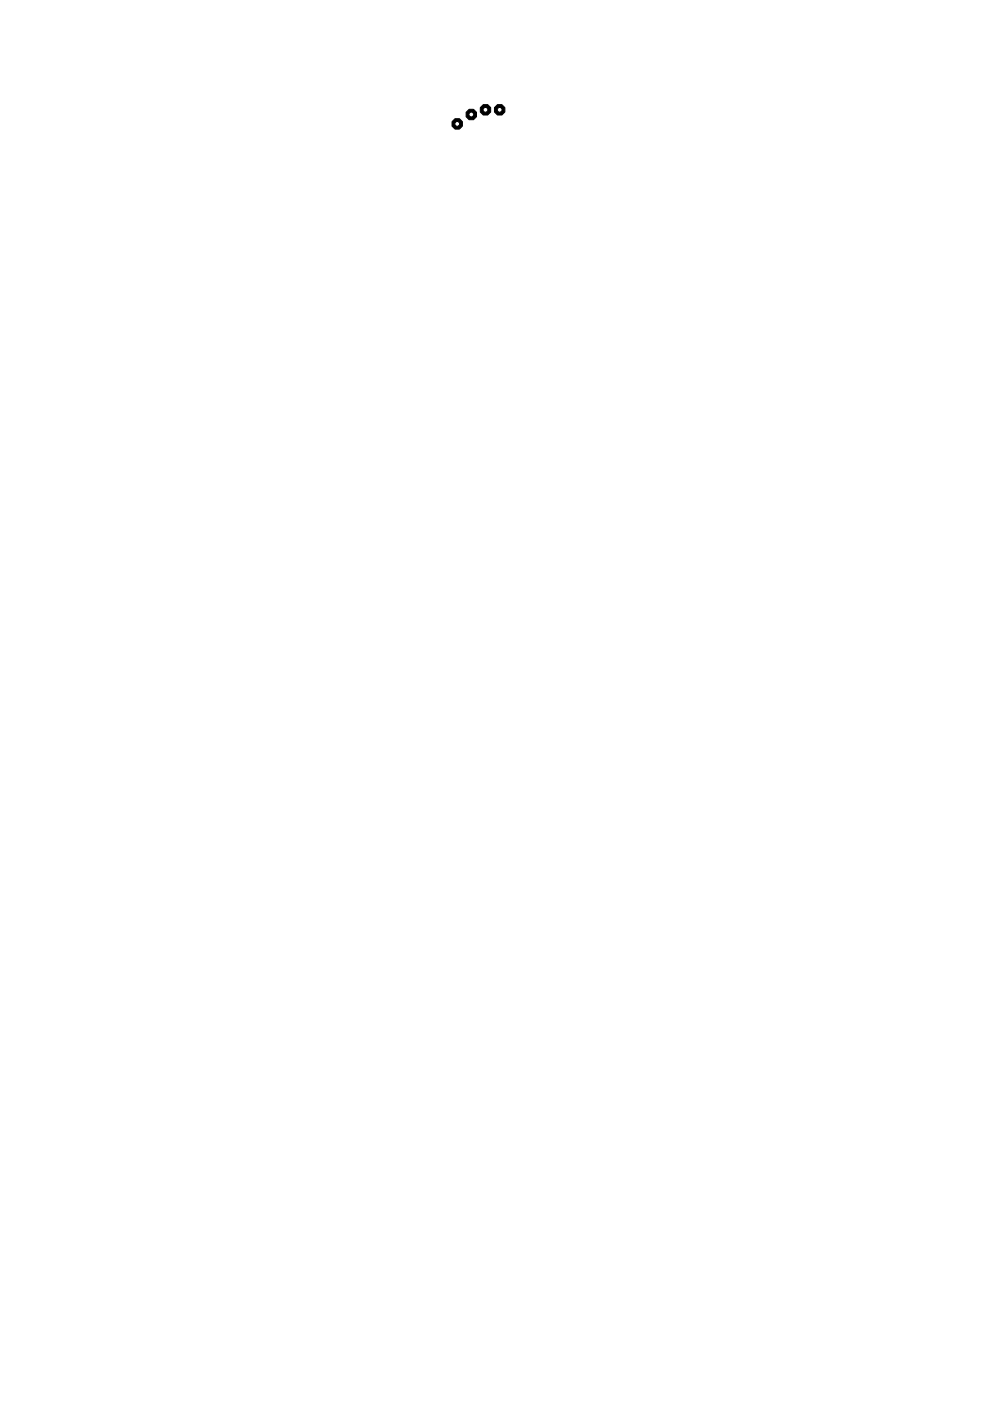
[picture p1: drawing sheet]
<svg xmlns="http://www.w3.org/2000/svg" width="210mm" height="297mm" viewBox="0 0 210 297" stroke-linecap="round" stroke-linejoin="round" font-family="sans-serif">
<circle cx="105.9" cy="23.3" r="1.2" fill="#000" stroke="#000" stroke-width=".21"/>
<circle cx="105.9" cy="23.3" r=".51" fill="#fff" stroke="#000" stroke-width=".21"/>
<circle cx="102.9" cy="23.3" r="1.2" fill="#000" stroke="#000" stroke-width=".21"/>
<circle cx="102.9" cy="23.3" r=".51" fill="#fff" stroke="#000" stroke-width=".21"/>
<circle cx="99.9" cy="24.3" r="1.2" fill="#000" stroke="#000" stroke-width=".21"/>
<circle cx="99.9" cy="24.3" r=".51" fill="#fff" stroke="#000" stroke-width=".21"/>
<circle cx="96.9" cy="26.3" r="1.2" fill="#000" stroke="#000" stroke-width=".21"/>
<circle cx="96.9" cy="26.3" r=".51" fill="#fff" stroke="#000" stroke-width=".21"/>
</svg>
